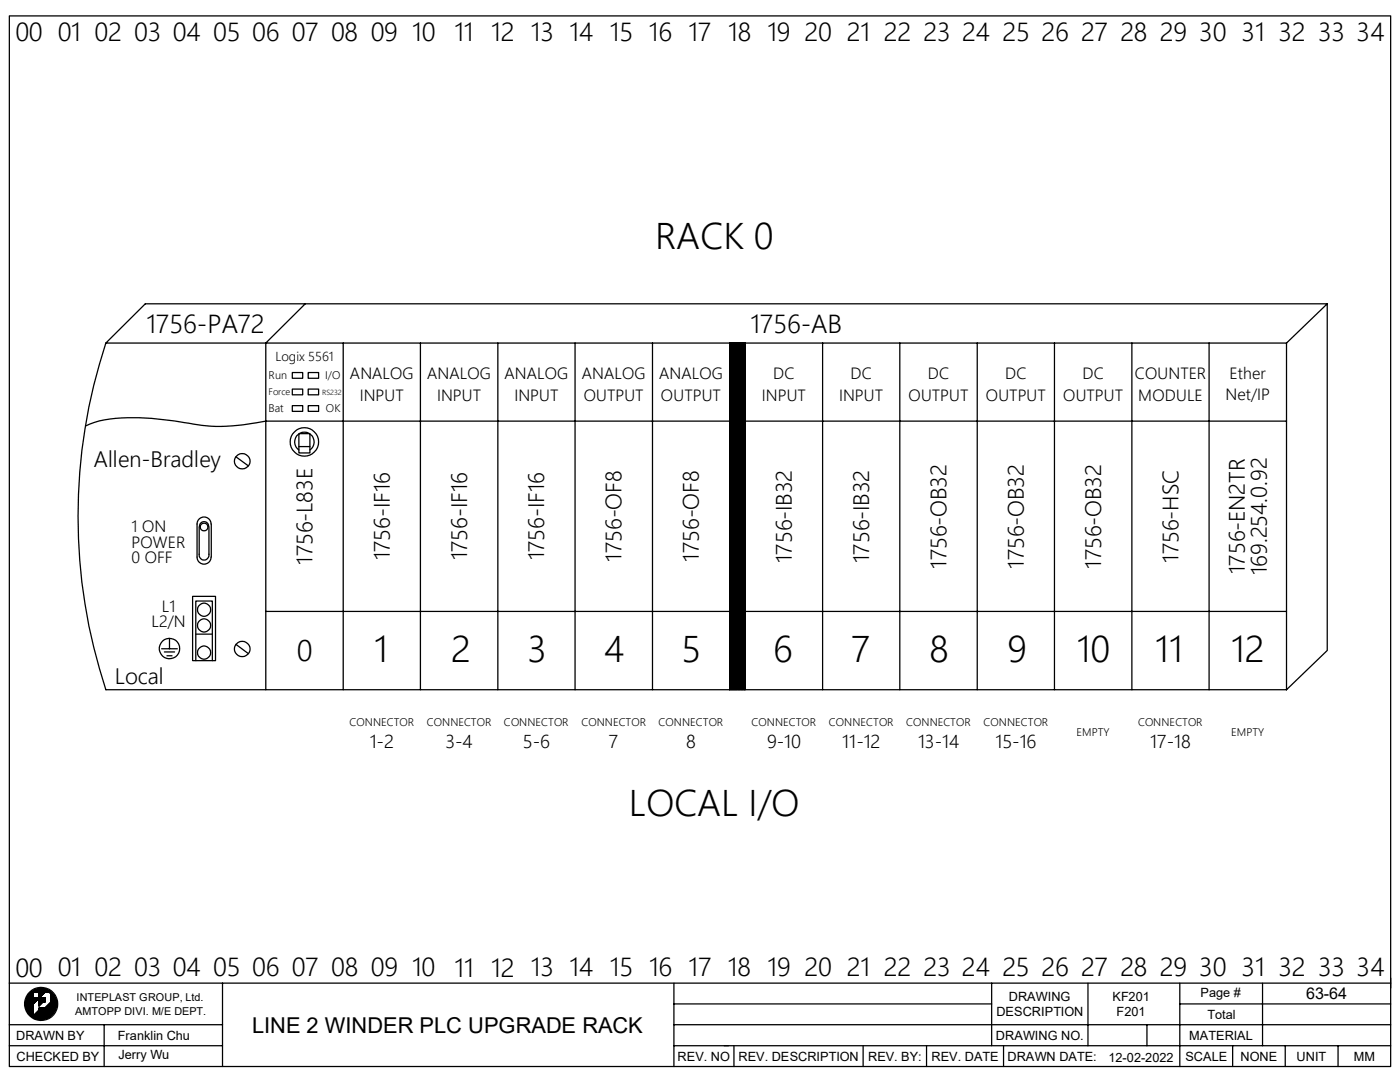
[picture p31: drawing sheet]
<svg xmlns="http://www.w3.org/2000/svg" width="279mm" height="216mm" viewBox="0 0 279 216" stroke-linecap="round" stroke-linejoin="round" font-family="sans-serif">
<defs><g id="words">
<g font-size="7.2">
<text x="130.8" y="49.7">RACK 0</text>
<text x="74.7" y="132.1">1</text>
<text x="90" y="132.2">2</text>
<text x="105.3" y="132.1">3</text>
<text x="120.6" y="132.1">4</text>
<text x="136" y="132.1">5</text>
<text x="154.3" y="132.1">6</text>
<text x="169.9" y="132.1">7</text>
<text x="185.5" y="132.1">8</text>
<text x="201" y="132.1">9</text>
<text x="214.9" y="132.2">10</text>
<text x="230.5" y="132.1">11</text>
<text x="245.7" y="132.1">12</text>
<text x="125.5" y="162.9">LOCAL I/O</text>
</g>
<text font-size="5.8" x="59.2" y="131.9">0</text>
<g font-size="5.1">
<text x="3.1" y="8.2">00</text>
<text x="11.5" y="8.2">01 02 03 04 05 06 07 08 09</text>
<text x="82.3" y="8.3">10</text>
<text x="90.7" y="8.3">11</text>
<text x="98.1" y="8.3">12</text>
<text x="106" y="8.2">13</text>
<text x="113.6" y="8.3">14</text>
<text x="121.7" y="8.2">15 16</text>
<text x="137.4" y="8.3">17</text>
<text x="145.3" y="8.2">18 19 20</text>
<text x="169" y="8.3">21</text>
<text x="176.4" y="8.2">22 23 24 25 26 27 28 29 30 31 32 33 34</text>
<text x="29.3" y="66.4">1756-PA72</text>
<text x="149.8" y="66.4">1756-AB</text>
<text x="3.1" y="194.9">00</text>
<text x="11.5" y="194.8">01 02 03 04</text>
<text x="42.5" y="194.8">05 06 07 08 09 10</text>
<text x="90.7" y="194.9">11 12</text>
<text x="106" y="194.8">13</text>
<text x="113.6" y="194.8">14 15 16 17 18 19</text>
<text x="160.6" y="194.8">20</text>
<text x="169" y="194.8">21 22</text>
<text x="184.3" y="194.8">23</text>
<text x="192" y="194.8">24</text>
<text x="200.1" y="194.8">25 26</text>
<text x="215.8" y="194.8">27</text>
<text x="223.6" y="194.8">28 29 30</text>
<text x="247.8" y="194.8">31</text>
<text x="255.1" y="194.8">32 33 34</text>
</g>
<g font-size="4.4">
<text x="18.8" y="93.3">Allen-Bradley</text>
<text x="62.4" y="112.7" transform="rotate(-90 62.4 112.7)">1756-L83E</text>
<text x="77.8" y="111.8" transform="rotate(-90 77.8 111.8)">1756-IF16</text>
<text x="93.2" y="111.8" transform="rotate(-90 93.2 111.8)">1756-IF16</text>
<text x="108.6" y="111.8" transform="rotate(-90 108.6 111.8)">1756-IF16</text>
<text x="124" y="112.1" transform="rotate(-90 124 112.1)">1756-OF8</text>
<text x="139.5" y="112.1" transform="rotate(-90 139.5 112.1)">1756-OF8</text>
<text x="158" y="112.3" transform="rotate(-90 158 112.3)">1756-IB32</text>
<text x="173.4" y="112.3" transform="rotate(-90 173.4 112.3)">1756-IB32</text>
<text x="188.9" y="113.5" transform="rotate(-90 188.9 113.5)">1756-OB32</text>
<text x="204.3" y="113.5" transform="rotate(-90 204.3 113.5)">1756-OB32</text>
<text x="219.8" y="113.5" transform="rotate(-90 219.8 113.5)">1756-OB32</text>
<text x="235.2" y="112.3" transform="rotate(-90 235.2 112.3)">1756-HSC</text>
<text x="248.4" y="114.5" transform="rotate(-90 248.4 114.5)">1756-EN2TR</text>
<text x="252.9" y="114.7" transform="rotate(-90 252.9 114.7)">169.254.0.92</text>
<text x="22.9" y="136.5">Local</text>
<text x="50.3" y="206">LINE 2 WINDER PLC UPGRADE RACK</text>
</g>
<g font-size="3.6">
<text x="73.8" y="149.3">1-2</text>
<text x="88.9" y="149.2">3-4</text>
<text x="104.4" y="149.2">5-6</text>
<text x="121.5" y="149.2">7</text>
<text x="136.9" y="149.2">8</text>
<text x="153.1" y="149.2">9-10</text>
<text x="168.1" y="149.3">11-12</text>
<text x="183.2" y="149.2">13-14</text>
<text x="198.7" y="149.2">15-16</text>
<text x="229.6" y="149.2">17-18</text>
</g>
<g font-size="3.2">
<text x="69.8" y="75.6">ANALOG</text>
<text x="85.3" y="75.6">ANALOG</text>
<text x="100.7" y="75.6">ANALOG</text>
<text x="116.1" y="75.6">ANALOG</text>
<text x="131.6" y="75.6">ANALOG</text>
<text x="154.3" y="75.6">DC</text>
<text x="169.8" y="75.6">DC</text>
<text x="185.2" y="75.6">DC</text>
<text x="200.6" y="75.6">DC</text>
<text x="216" y="75.6">DC</text>
<text x="226.5" y="75.6">COUNTER</text>
<text x="245.4" y="75.7">Ether</text>
<text x="71.8" y="80.1">INPUT</text>
<text x="87.2" y="80.1">INPUT</text>
<text x="102.7" y="80.1">INPUT</text>
<text x="116.5" y="80.1">OUTPUT</text>
<text x="131.9" y="80.1">OUTPUT</text>
<text x="152.1" y="80.1">INPUT</text>
<text x="167.5" y="80.1">INPUT</text>
<text x="181.3" y="80.1">OUTPUT</text>
<text x="196.8" y="80.1">OUTPUT</text>
<text x="212.2" y="80.1">OUTPUT</text>
<text x="227.2" y="80.1">MODULE</text>
<text x="244.6" y="79.9">Net/IP</text>
<text x="26.2" y="106.1">1 ON</text>
<text x="26.2" y="109.3">POWER</text>
<text x="26.2" y="112.4">0 OFF</text>
<text x="30.2" y="125">L2/N</text>
<text x="32.3" y="122.1">L1</text>
<text x="260.7" y="199.4">63-64</text>
</g>
<g font-size="2.5">
<text x="54.9" y="72">Logix 5561</text>
<text x="198.8" y="202.8">DESCRIPTION</text>
<text x="201.3" y="199.7">DRAWING</text>
<text x="222" y="199.7">KF201</text>
<text x="222.8" y="202.7">F201</text>
<text x="239.6" y="198.9">Page #</text>
<text x="241" y="203.3">Total</text>
<text x="3.2" y="207.5">DRAWN BY</text>
<text x="23.5" y="207.5">Franklin Chu</text>
<text x="198.8" y="207.5">DRAWING NO.</text>
<text x="237.3" y="207.5">MATERIAL</text>
<text x="3.3" y="211.6">CHECKED BY</text>
<text x="23.6" y="211.4">Jerry Wu</text>
<text x="135.2" y="211.6">REV. NO REV. DESCRIPTION</text>
<text x="173.2" y="211.6">REV. BY:</text>
<text x="185.9" y="211.6">REV. DATE</text>
<text x="201.1" y="211.6">DRAWN DATE:</text>
<text x="221.2" y="211.9">12-02-2022</text>
<text x="236.6" y="211.6">SCALE</text>
<text x="247.6" y="211.6">NONE</text>
<text x="258.7" y="211.6">UNIT</text>
<text x="270.2" y="211.6">MM</text>
</g>
<g font-size="2.2">
<text x="53.6" y="75.7">Run</text>
<text x="64.9" y="75.7">I/O</text>
<text x="53.6" y="82.3">Bat</text>
<text x="65.1" y="82.3">OK</text>
<text x="69.8" y="144.9">CONNECTOR</text>
<text x="85.2" y="144.9">CONNECTOR</text>
<text x="100.6" y="144.9">CONNECTOR</text>
<text x="116" y="144.9">CONNECTOR</text>
<text x="131.4" y="144.9">CONNECTOR</text>
<text x="150" y="144.9">CONNECTOR</text>
<text x="165.4" y="144.9">CONNECTOR</text>
<text x="180.8" y="144.9">CONNECTOR</text>
<text x="196.3" y="144.9">CONNECTOR</text>
<text x="214.8" y="146.8">EMPTY</text>
<text x="227.1" y="144.9">CONNECTOR</text>
<text x="245.7" y="146.8">EMPTY</text>
<text x="15" y="202.4">AMTOPP DIVI. M/E DEPT.</text>
<text x="15.3" y="199.8">INTEPLAST GROUP, Ltd.</text>
</g>
<text font-size="1.8" x="53.6" y="78.9">Force</text>
<text font-size="1.4" x="64.3" y="78.7">RS232</text>
</g></defs>
<g fill="none" stroke="#000" stroke-width=".25">
<path d="M1.9 3.2h275.6v209.6h-275.6zM21.1 68.5a110.6 110.6 0 0 0 0 69.1h235.7M58.3 74.3h2.1v1.2h-2.1zM58.3 77.6h2.1v1.2h-2.1zM60.9 60.6l-7.9 7.9v69.1M61.5 74.3h2.1v1.2h-2.1zM61.5 77.6h2.1v1.2h-2.1zM68.5 68.5v69.1M83.9 68.5v69.1M99.4 68.5v69.1M114.8 68.5v69.1M130.2 68.5v69.1"/>
<path d="M145.6 68.5v69.1l3.1-3.1M145.7 68.5h-.1M145.8 68.5l-.2 .2M146 68.5l-.4 .3M146.2 68.5l-.6 .5M146.4 68.5l-.8 .7M146.6 68.5l-1 .9M146.8 68.5l-1.2 1.1M146.9 68.5l-1.3 1.3M147.2 68.5l-1.6 1.4M147.3 68.5l-1.7 1.6M147.5 68.5l-1.9 1.8"/>
<path d="M147.7 68.5l-2.1 2M147.9 68.5l-2.3 2.2M148 68.5l-2.4 2.4M148.3 68.5l-2.7 2.5M148.4 68.5l-2.8 2.7M148.6 68.5l-3 2.9M148.7 68.5l-3.1 3.1M148.7 68.7l-3.1 3.1M148.7 68.9l-3.1 3.1M148.7 69l-3.1 3.1M148.7 69.2l-3.1 3.1M148.7 69.4l-3.1 3.1"/>
<path d="M148.7 69.6l-3.1 3.1M148.7 69.8l-3.1 3.1M148.7 70l-3.1 3.1M148.7 70.1l-3.1 3.2M148.7 70.4l-3.1 3M148.7 70.5l-3.1 3.1M148.7 70.7l-3.1 3.1M148.7 70.9l-3.1 3.1M148.7 71.1l-3.1 3.1M148.7 71.2l-3.1 3.2M148.7 71.5l-3.1 3M148.7 71.6l-3.1 3.1"/>
<path d="M148.7 71.8l-3.1 3.1M148.7 72l-3.1 3.1M148.7 72.2l-3.1 3.1M148.7 72.3l-3.1 3.2M148.7 72.6l-3.1 3M148.7 72.7l-3.1 3.1M148.7 72.9l-3.1 3.1M148.7 73.1l-3.1 3.1M148.7 73.3l-3.1 3.1M148.7 73.4l-3.1 3.2M148.7 73.7l-3.1 3.1M148.7 73.8l-3.1 3.1"/>
<path d="M148.7 74l-3.1 3.1M148.7 74.2l-3.1 3.1M148.7 74.4l-3.1 3.1M148.7 74.5l-3.1 3.2M148.7 74.8l-3.1 3.1M148.7 74.9l-3.1 3.2M148.7 75.1l-3.1 3.1M148.7 75.3l-3.1 3.1M148.7 75.5l-3.1 3.1M148.7 75.7l-3.1 3.1M148.7 75.9l-3.1 3.1M148.7 76l-3.1 3.2"/>
<path d="M148.7 76.2l-3.1 3.1M148.7 76.4l-3.1 3.1M148.7 76.6l-3.1 3.1M148.7 76.8l-3.1 3.1M148.7 77l-3.1 3.1M148.7 77.1l-3.1 3.2M148.7 77.3l-3.1 3.1M148.7 77.5l-3.1 3.1M148.7 77.7l-3.1 3.1M148.7 77.9l-3.1 3.1M148.7 78.1l-3.1 3.1M148.7 78.2l-3.1 3.2"/>
<path d="M148.7 78.4l-3.1 3.1M148.7 78.6l-3.1 3.1M148.7 78.8l-3.1 3.1M148.7 79l-3.1 3.1M148.7 79.2l-3.1 3.1M148.7 79.3l-3.1 3.2M148.7 79.5l-3.1 3.1M148.7 79.7l-3.1 3.1M148.7 79.9l-3.1 3.1M148.7 68.5v69.1M164.2 68.5v69.1M179.6 68.5v69.1"/>
<path d="M195 68.5v69.1M210.4 68.5v69.1M225.9 68.5v69.1M241.3 68.5v69.1M256.8 68.5l8.1-7.9v69.2l-8.1 7.8M256.8 68.5v69.1M264.9 60.6h-235.9l-7.9 7.9h235.7M47.1 91.1l2.5 1.9M58.3 80.9h2.1v1.2h-2.1zM59.6 86.5h2.2v3.9h-2.2zM59.6 89.1h2.2M59.6 89.8a1.95 1.95 0 0 1-.3-2.9 1.95 1.95 0 0 1 2.9 0 1.95 1.95 0 0 1-.4 2.9"/>
<path d="M61.5 80.9h2.1v1.2h-2.1zM148.7 81l-3.1 3.1M148.7 81.2l-3.1 3.1M148.7 81.4l-3.1 3.1M148.7 81.6l-3.1 3.1M148.7 81.7l-3.1 3.1M148.7 81.9l-3.1 3.1M148.7 82.1l-3.1 3.1M148.7 82.3l-3.1 3.1M148.7 82.5l-3.1 3.1M148.7 82.7l-3.1 3.1M148.7 82.8l-3.1 3.1"/>
<path d="M148.7 83l-3.1 3.1M148.7 83.2l-3.1 3.1M148.7 83.4l-3.1 3.1M148.7 83.6l-3.1 3.1M148.7 83.8l-3.1 3.1M148.7 83.9l-3.1 3.1M148.7 80.1l-3.1 3.1M148.7 80.3l-3.1 3.1M148.7 80.5l-3.1 3.1M148.7 80.6l-3.1 3.1M148.7 80.8l-3.1 3.1M148.7 84.1l-3.1 3.1"/>
<path d="M148.7 84.3l-3.1 3.1M148.7 84.5l-3.1 3.1M148.7 84.7l-3.1 3.1M148.7 84.9l-3.1 3.1M148.7 85l-3.1 3.1M148.7 85.2l-3.1 3.1M148.7 85.4l-3.1 3.1M148.7 85.6l-3.1 3.1M148.7 85.8l-3.1 3.1M148.7 86l-3.1 3.1M148.7 86.1l-3.1 3.2M148.7 86.4l-3.1 3.1"/>
<path d="M148.7 86.5l-3.1 3.1M148.7 86.7l-3.1 3.1M148.7 86.9l-3.1 3.1M148.7 87.1l-3.1 3.1M148.7 87.2l-3.1 3.2M148.7 87.5l-3.1 3.1M148.7 87.6l-3.1 3.1M148.7 87.8l-3.1 3.1M148.7 88l-3.1 3.1M148.7 88.2l-3.1 3.1M148.7 88.3l-3.1 3.2M148.7 88.6l-3.1 3.1"/>
<path d="M148.7 88.7l-3.1 3.1M148.7 88.9l-3.1 3.1M148.7 89.1l-3.1 3.1M148.7 89.3l-3.1 3.1M148.7 89.5l-3.1 3.1M148.7 89.7l-3.1 3.1M148.7 89.8l-3.1 3.1M148.7 90l-3.1 3.1M148.7 90.2l-3.1 3.1M148.7 90.4l-3.1 3.1M148.7 90.6l-3.1 3.1M148.7 90.8l-3.1 3.1"/>
<path d="M148.7 90.9l-3.1 3.1M148.7 91.1l-3.1 3.1M148.7 91.3l-3.1 3.1M148.7 91.5l-3.1 3.1M148.7 91.7l-3.1 3.1M148.7 91.9l-3.1 3.1M148.7 92l-3.1 3.2M148.7 92.2l-3.1 3.1M148.7 92.4l-3.1 3.1M148.7 92.6l-3.1 3.1M148.7 92.8l-3.1 3.1M148.7 93l-3.1 3.1"/>
<path d="M148.7 93.1l-3.1 3.2M148.7 93.3l-3.1 3.1M148.7 93.5l-3.1 3.1M148.7 93.7l-3.1 3.1M148.7 93.9l-3.1 3.1M148.7 94.1l-3.1 3.1M148.7 94.2l-3.1 3.2M148.7 94.4l-3.1 3.1M148.7 94.6l-3.1 3.1M148.7 94.8l-3.1 3.1M148.7 95l-3.1 3.1M148.7 95.2l-3.1 3.1"/>
<path d="M148.7 95.3l-3.1 3.2M148.7 95.5l-3.1 3.1M148.7 95.7l-3.1 3.1M148.7 95.9l-3.1 3.1M148.7 96.1l-3.1 3.1M148.7 96.3l-3.1 3.1M148.7 96.4l-3.1 3.2M148.7 96.6l-3.1 3.1M148.7 96.8l-3.1 3.1M148.7 97l-3.1 3.1M148.7 97.2l-3.1 3.1M148.7 97.4l-3.1 3.1"/>
<path d="M148.7 97.6l-3.1 3.1M148.7 97.7l-3.1 3.1M148.7 97.9l-3.1 3.1M148.7 98.1l-3.1 3.1M148.7 98.3l-3.1 3.1M148.7 98.5l-3.1 3.1M148.7 98.7l-3.1 3.1M148.7 98.8l-3.1 3.1M148.7 99l-3.1 3.2M148.7 99.2l-3.1 3.1M148.7 99.4l-3.1 3.1M148.7 99.6l-3.1 3.1"/>
<path d="M148.7 99.8l-3.1 3.1M148.7 99.9l-3.1 3.1M256.8 84h-203.8a38.9 38.9 0 0 1-17.2 .2 46.6 46.6 0 0 0-14.9-.4l-2.1 .5-1.7 .7M38.4 119h4.6v12.8h-4.6zM39.8 110.6a.99 .99 0 0 0 .9 1.2 .99 .99 0 0 0 1-1.2M39.8 105.2v5.4M39.8 105.1a.94 .94 0 0 1 .9-1 .94 .94 0 0 1 1 1M41.7 105.2v5.4M42.1 104.6a1.4 1.4 0 0 0-1.4-1.4 1.4 1.4 0 0 0-1.4 1.4v6.6a1.4 1.4 0 0 0 1.4 1.4 1.4 1.4 0 0 0 1.4-1.4M42.2 104.6v6.6M148.7 119.1l-3.1 3.1M148.7 119.3l-3.1 3.1"/>
<path d="M148.7 119.5l-3.1 3.1M148.7 119.6l-3.1 3.1M148.7 119.8l-3.1 3.1M148.7 100.1l-3.1 3.2M148.7 100.3l-3.1 3.1M148.7 100.5l-3.1 3.1M148.7 100.7l-3.1 3.1M148.7 100.9l-3.1 3.1M148.7 101l-3.1 3.1M148.7 101.2l-3.1 3.2M148.7 101.4l-3.1 3.1M148.7 101.6l-3.1 3.1"/>
<path d="M148.7 101.8l-3.1 3.1M148.7 102l-3.1 3.1M148.7 102.2l-3.1 3.1M148.7 102.4l-3.1 3.1M148.7 102.5l-3.1 3.1M148.7 102.7l-3.1 3.1M148.7 102.9l-3.1 3.1M148.7 103.1l-3.1 3.1M148.7 103.3l-3.1 3.1M148.7 103.5l-3.1 3.1M148.7 103.6l-3.1 3.1M148.7 103.8l-3.1 3.1"/>
<path d="M148.7 104l-3.1 3.1M148.7 104.2l-3.1 3.1M148.7 104.4l-3.1 3.1M148.7 104.6l-3.1 3.1M148.7 104.7l-3.1 3.1M148.7 104.9l-3.1 3.1M148.7 105.1l-3.1 3.1M148.7 105.3l-3.1 3.1M148.7 105.5l-3.1 3.1M148.7 105.7l-3.1 3.1M148.7 105.8l-3.1 3.1M148.7 106l-3.1 3.1"/>
<path d="M148.7 106.2l-3.1 3.1M148.7 106.4l-3.1 3.1M148.7 106.6l-3.1 3.1M148.7 106.8l-3.1 3.1M148.7 106.9l-3.1 3.1M148.7 107.1l-3.1 3.1M148.7 107.3l-3.1 3.1M148.7 107.5l-3.1 3.1M148.7 107.7l-3.1 3.1M148.7 107.9l-3.1 3.1M148.7 108l-3.1 3.2M148.7 108.2l-3.1 3.1"/>
<path d="M148.7 108.4l-3.1 3.1M148.7 108.6l-3.1 3.1M148.7 108.8l-3.1 3.1M148.7 109l-3.1 3.1M148.7 109.1l-3.1 3.2M148.7 109.3l-3.1 3.1M148.7 109.5l-3.1 3.1M148.7 109.7l-3.1 3.1M148.7 109.9l-3.1 3.1M148.7 110.1l-3.1 3.1M148.7 110.2l-3.1 3.2M148.7 110.4l-3.1 3.1"/>
<path d="M148.7 110.6l-3.1 3.1M148.7 110.8l-3.1 3.1M148.7 111l-3.1 3.1M148.7 111.2l-3.1 3.1M148.7 111.3l-3.1 3.2M148.7 111.5l-3.1 3.1M148.7 111.7l-3.1 3.1M148.7 111.9l-3.1 3.1M148.7 112.1l-3.1 3.1M148.7 112.3l-3.1 3.1M148.7 112.4l-3.1 3.2M148.7 112.6l-3.1 3.1"/>
<path d="M148.7 112.8l-3.1 3.1M148.7 113l-3.1 3.1M148.7 113.2l-3.1 3.1M148.7 113.4l-3.1 3.1M148.7 113.6l-3.1 3.1M148.7 113.7l-3.1 3.1M148.7 113.9l-3.1 3.2M148.7 114.1l-3.1 3.1M148.7 114.3l-3.1 3.1M148.7 114.5l-3.1 3.1M148.7 114.7l-3.1 3.1M148.7 114.9l-3.1 3"/>
<path d="M148.7 115l-3.1 3.2M148.7 115.2l-3.1 3.1M148.7 115.4l-3.1 3.1M148.7 115.6l-3.1 3.1M148.7 115.8l-3.1 3.1M148.7 116l-3.1 3M148.7 116.1l-3.1 3.2M148.7 116.3l-3.1 3.1M148.7 116.5l-3.1 3.1M148.7 116.7l-3.1 3.1M148.7 116.9l-3.1 3.1M148.7 117.1l-3.1 3"/>
<path d="M148.7 117.2l-3.1 3.2M148.7 117.4l-3.1 3.1M148.7 117.6l-3.1 3.1M148.7 117.8l-3.1 3.1M148.7 118l-3.1 3.1M148.7 118.2l-3.1 3M148.7 118.3l-3.1 3.2M148.7 118.5l-3.1 3.1M148.7 118.7l-3.1 3.1M148.7 118.9l-3.1 3.1M32.3 129.5h3.1M32.8 130.1h2"/>
<path d="M33.3 130.9h1M33.8 127.4v2.1M39.1 131.8v-11.9h3.3v11.9M39.1 126.5h3.3M47.1 128.6l2.5 1.8M53 122h203.8M148.7 120l-3.1 3.1M148.7 120.2l-3.1 3.1M148.7 120.4l-3.1 3.1M148.7 120.6l-3.1 3.1M148.7 120.7l-3.1 3.1M148.7 120.9l-3.1 3.1"/>
<path d="M148.7 121.1l-3.1 3.1M148.7 121.3l-3.1 3.1M148.7 121.5l-3.1 3.1M148.7 121.7l-3.1 3.1M148.7 121.8l-3.1 3.1M148.7 122l-3.1 3.1M148.7 122.2l-3.1 3.1M148.7 122.4l-3.1 3.1M148.7 122.6l-3.1 3.1M148.7 122.8l-3.1 3.1M148.7 122.9l-3.1 3.1M148.7 123.1l-3.1 3.1"/>
<path d="M148.7 123.3l-3.1 3.1M148.7 123.5l-3.1 3.1M148.7 123.7l-3.1 3.1M148.7 123.9l-3.1 3.1M148.7 124l-3.1 3.2M148.7 124.2l-3.1 3.1M148.7 124.4l-3.1 3.1M148.7 124.6l-3.1 3.1M148.7 124.8l-3.1 3.1M148.7 125l-3.1 3.1M148.7 125.1l-3.1 3.2M148.7 125.3l-3.1 3.1"/>
<path d="M148.7 125.5l-3.1 3.1M148.7 125.7l-3.1 3.1M148.7 125.9l-3.1 3.1M148.7 126.1l-3.1 3.1M148.7 126.2l-3.1 3.2M148.7 126.4l-3.1 3.1M148.7 126.6l-3.1 3.1M148.7 126.8l-3.1 3.1M148.7 127l-3.1 3.1M148.7 127.2l-3.1 3.1M148.7 127.3l-3.1 3.2M148.7 127.6l-3.1 3"/>
<path d="M148.7 127.7l-3.1 3.1M148.7 127.9l-3.1 3.1M148.7 128.1l-3.1 3.1M148.7 128.3l-3.1 3.1M148.7 128.4l-3.1 3.2M148.7 128.7l-3.1 3M148.7 128.8l-3.1 3.1M148.7 129l-3.1 3.1M148.7 129.2l-3.1 3.1M148.7 129.4l-3.1 3.1M148.7 129.5l-3.1 3.2M148.7 129.8l-3.1 3"/>
<path d="M148.7 129.9l-3.1 3.2M148.7 130.1l-3.1 3.1M148.7 130.3l-3.1 3.1M148.7 130.5l-3.1 3.1M148.7 130.7l-3.1 3.1M148.7 130.9l-3.1 3M148.7 131l-3.1 3.2M148.7 131.2l-3.1 3.1M148.7 131.4l-3.1 3.1M148.7 131.6l-3.1 3.1M148.7 131.8l-3.1 3.1M148.7 132l-3.1 3"/>
<path d="M148.7 132.1l-3.1 3.2M148.7 132.3l-3.1 3.1M148.7 132.5l-3.1 3.1M148.7 132.7l-3.1 3.1M148.7 132.9l-3.1 3.1M148.7 133.1l-3.1 3M148.7 133.2l-3.1 3.2M148.7 133.4l-3.1 3.1M148.7 133.6l-3.1 3.1M148.7 133.8l-3.1 3.1M148.7 134l-3.1 3.1M148.7 134.2l-3.1 3"/>
<path d="M148.7 134.3l-3.1 3.2M148.7 134.7l-2.9 2.9M148.7 134.9l-2.7 2.7M148.7 135.1l-2.5 2.5M148.7 135.3l-2.3 2.3M148.7 135.5l-2.1 2.1M148.7 135.6l-1.9 2M148.7 135.8l-1.8 1.8M148.7 136l-1.6 1.6M148.7 136.2l-1.4 1.4M148.7 136.4l-1.2 1.2M148.7 136.6l-1 1"/>
<path d="M148.7 136.7l-.8 .9M148.7 136.9l-.7 .7M148.7 137.1l-.5 .5M148.7 137.3l-.3 .3M148.7 137.5l-.1 .1M1.9 196.2h275.6M6.2 198l-.4 .4M6.5 197.8l-.9 .8M6.6 198.1l-1.4 1.4M6.6 198.2l-1.4 1.4M6.6 198.2l-1.4 1.5M6.6 198.3l-1.4 1.5"/>
<path d="M6.6 198.3l-1.4 1.6M6.6 198.4l-1.4 1.5M6.6 198.6l-1.5 1.6M6.6 198.7l-1.5 1.5M6.6 198.8l-1.5 1.5M6.6 198.8l-1.5 1.6M6.6 198.9l-1.5 1.5 1.5-1.4M6.6 199l-1.5 1.6M6.6 199.1l-1.5 1.5M6.6 199.2l-1.5 1.5M6.7 197.7l-1.2 1.1M6.8 199.2l-1.6 1.6"/>
<path d="M6.8 197.6l-1.3 1.4M6.9 199.2l-1.7 1.7M6.9 197.5l-1.5 1.6M7 199.2l-1.8 1.8M7.1 197.5l-1.8 1.7M7.1 199.2l-1.9 1.9M7.2 197.4l-1.9 1.9M7.2 198l.8-.7-.8 .7M7.2 199.2l-2 1.9M7.2 199.2l-2 2M7.3 197.4l-2.1 2M7.3 199.2l-2.1 2.1"/>
<path d="M7.4 197.4l-.7 .6M7.4 199.2l-2.1 2.1 2.2-2.1M7.5 197.4l-.7 .6M7.5 197.3l-.6 .7M7.5 199.2l-2.2 2.2M7.6 199.2l-2.3 2.3M7.6 197.3l-.7 .7M7.7 197.3l-.7 .7M7.8 199.1l1.6-1.6-4.1 4M7.8 197.3l-.7 .7M7.8 198.6l1.3-1.2-1.3 1.3M7.8 197.8v1.3h-1.3"/>
<path d="M7.9 197.3l-.8 .7M7.9 199.1v.1M8 199.2l-.2 .1M8 199.1l-.2 .2M8.1 197.3l-.8 .7M8.1 199.1l-.3 .3 .3-.2M8.2 197.2l-.8 .8M8.2 199.1l-.4 .4M8.2 197.2l-.7 .8M8.2 199.2l-.4 .4M8.3 197.3l-.8 .7M8.3 199.1l-.5 .5 .5-.4"/>
<path d="M8.4 197.3l-.8 .7M8.4 199.1l-.6 .6M8.4 197.3l-.7 .7M8.4 199.2l-.6 .6M8.5 197.3l-.8 .7M8.5 199.1l-.7 .8M8.6 199.2l-.8 .7M8.6 199.1l-.8 .8M8.6 197.3l-.8 .8M8.6 199.2l-.8 .8M8.7 197.3l-.9 .9M8.7 199.1l-.9 1"/>
<path d="M8.8 199.1l-1 1 1-.9M8.8 197.3l-1 1M8.9 199.1l-1.1 1.1M8.9 197.3l-1.1 1.1M8.9 199.1l-1.1 1.1 1.1-1M8.9 197.4l-1.1 1.1 1.2-1.1M9 199.4l-1.2 1.2M9 199.5l-1.2 1.2M9 199.7l-.3 .2M9 199.9h-.2M9 199.1l-1.2 1.2 1.2-1.1M9 199.1l-1.2 1.3 1.2-1.2"/>
<path d="M9 199.2l-1.2 1.2 1.2-1.1M9 199.3l-1.2 1.2 1.2-1.1M9 199.3l-1.2 1.3M9 199.4l-1.2 1.3M9 199.5l-.4 .4M9 199.7l-.2 .2 .2-.3-.3 .3M9 199.8v.1M9 199.1h-1.2v1.6l.8-.8M9 199.1v.8h-.4M9.1 197.4l-1.3 1.4M9.3 197.4l-1.5 1.5M9.3 197.4l-1.5 1.6"/>
<path d="M9.4 197.5l-4 4.1 2.3-2.4M9.5 197.5l-.5 .5M9.6 197.6l-.5 .4M9.7 198l.2-.2-.2 .2M9.7 197.6l-.5 .4M9.7 197.7l-.4 .3M9.7 197.7l-.3 .3M9.8 197.7l-.4 .3M9.8 197.7l-.3 .3M9.8 198l.2-.1-.1 .1M9.9 197.9l.3 .3M9.9 197.7l-.3 .3"/>
<path d="M10 197.8l-.2 .2M10 198.1l.2-.1-.2 .2M10.1 197.9l-.2 .2 .2-.1M10.1 199.9l.9-.8-4.1 4.1M10.2 198l-.1 .2 .2-.1M10.3 198.2v1.7l-1.3 1.3h-1.2v.4l-1.3 1.2M10.3 198.1l-.2 .2M10.3 198.1l-.2 .3M10.4 198.2l-.3 .2M10.4 198.2l-.3 .4M10.5 198.3l-.4 .4M10.5 198.3l-.4 .5"/>
<path d="M10.6 198.4l-.5 .4M10.6 198.4l-.5 .5M10.6 198.5l-.5 .5M10.7 198.5l-.6 .6 .6-.6M10.7 198.6l-.6 .6M10.8 198.6l-.7 .6M10.8 198.7l-.7 .6M10.8 198.7l-.7 .7M10.8 198.8l-.7 .7M10.9 198.8l-.8 .8M10.9 198.9l-.8 .7M10.9 198.9l-.8 .8"/>
<path d="M11 199l-.9 .8M11 199l-.9 .9M11 199.1l-4 4.1M11 199.2l-3.9 4M11.1 199.3l-3.9 3.9M11.1 199.4l-3.9 3.8M11.1 199.4l-3.8 3.9M11.1 199.5l-3.7 3.8 3.8-3.7M11.2 199.7l-3.6 3.6M11.2 199.8l-3.6 3.6M11.2 199.8l-3.5 3.6M11.2 199.9l-3.5 3.5"/>
<path d="M11.3 199.9l-3.5 3.5M44.4 196.2v8.3M134.5 196.2v16.6M197.9 196.2v12.5M217.1 196.2v12.5M235.5 196.2v16.6M252 196.2v12.5M277.5 195.2v1.9M1.9 204.5h42.5M1.9 208.7h42.5M5.1 200l1.5-1.5-1.5 1.6M6.6 200.4l-1.2 1.3"/>
<path d="M6.6 200.5l-1.1 1.3M6.6 200.7l-1.1 1.1M6.6 200.7l-1.1 1.2M6.6 200.9l-1 1.1M6.6 201l-1 1M6.6 201.1l-.9 1M6.6 201.2l-.9 .9 .9-.8M6.6 201.3l-.8 .9M6.6 201.4l-.8 .9M6.6 201.6l-.7 .8M6.6 201.7l-.7 .7M6.6 201.9l-.6 .6"/>
<path d="M6.6 202l-.5 .6M6.6 202.1l-.5 .5M6.6 200.4l-1.2 1.2M6.6 201.5l-.8 .8M6.6 201.8l-.6 .6M6.6 201.8l-.6 .7M6.6 201.9l-.5 .7M6.6 202.1l-.4 .5M6.6 202.2l-.4 .5 .4-.4M6.6 202.4l-.3 .3M6.6 202.4l-.3 .4M6.6 202.6l-.2 .2"/>
<path d="M7.5 203.3l3.7-3.7-3.7 3.7M7.8 201.1h.1M7.9 201.1l-.1 .1M8 201.1l-.2 .2M8.2 201.1l-.4 .4M8.3 201.1l-1.9 1.8M8.3 201.1l-1.8 1.8M8.4 201.1l-1.8 1.8 1.9-1.8M8.6 201.1l-2 1.9M8.7 201.1l-2 1.9M8.7 201.1l-1.9 2M8.8 201.1l-2 2"/>
<path d="M8.9 201.1l-2 2M10.7 202.1l-.7 .7M10.8 201.9l-1 1M10.9 201.8l-1.2 1.2M11 201.6l-1.5 1.5M11 201.5l-1.6 1.7M11.1 201.3l-1.9 1.9M11.1 201.4l-1.8 1.8M11.1 201.2l-2 2.1M11.2 201l-2.3 2.3M11.2 201.1l-2.2 2.2M11.2 200.8l-2.6 2.6"/>
<path d="M11.2 200.8l-2.5 2.6M11.2 200.9l-2.4 2.4M11.3 200l-3.4 3.4M11.3 200.1l-3.4 3.3M11.3 200.1l-3.3 3.3M11.3 200.2l-3.3 3.2M11.3 200.3l-3.2 3.1M11.3 200.3l-3.1 3.1 3.1-3M11.3 200.4l-3 3M11.3 200.5l-2.9 2.9M11.3 200.6l-2.8 2.8M11.3 200.7l-2.7 2.7"/>
<path d="M20.8 204.5v8.3M44.4 204.5v8.3M134.5 204.5h143M134.5 208.7h143M134.5 200.3h63.4M146.5 208.7v4.1M172.3 208.7v4.1M184.9 208.7v4.1M200.3 208.7v4.1M228.9 204.5v4.2M235.5 200.3h42M246 208.7v4.1"/>
<path d="M256.5 208.7v4.1M267 208.7v4.1"/>
<circle cx="48.4" cy="92" r="1.55"/>
<circle cx="60.7" cy="88.2" r="2.84"/>
<circle cx="40.7" cy="105.2" r=".77"/>
<circle cx="33.8" cy="129.4" r="2.04"/>
<circle cx="40.7" cy="124.8" r="1.3"/>
<circle cx="40.7" cy="121.7" r="1.3"/>
<circle cx="40.7" cy="130.2" r="1.3"/>
<circle cx="48.4" cy="129.5" r="1.55"/>
<circle cx="8.2" cy="200.3" r="3.3"/>
</g>
<use href="#words"/>
</svg>
